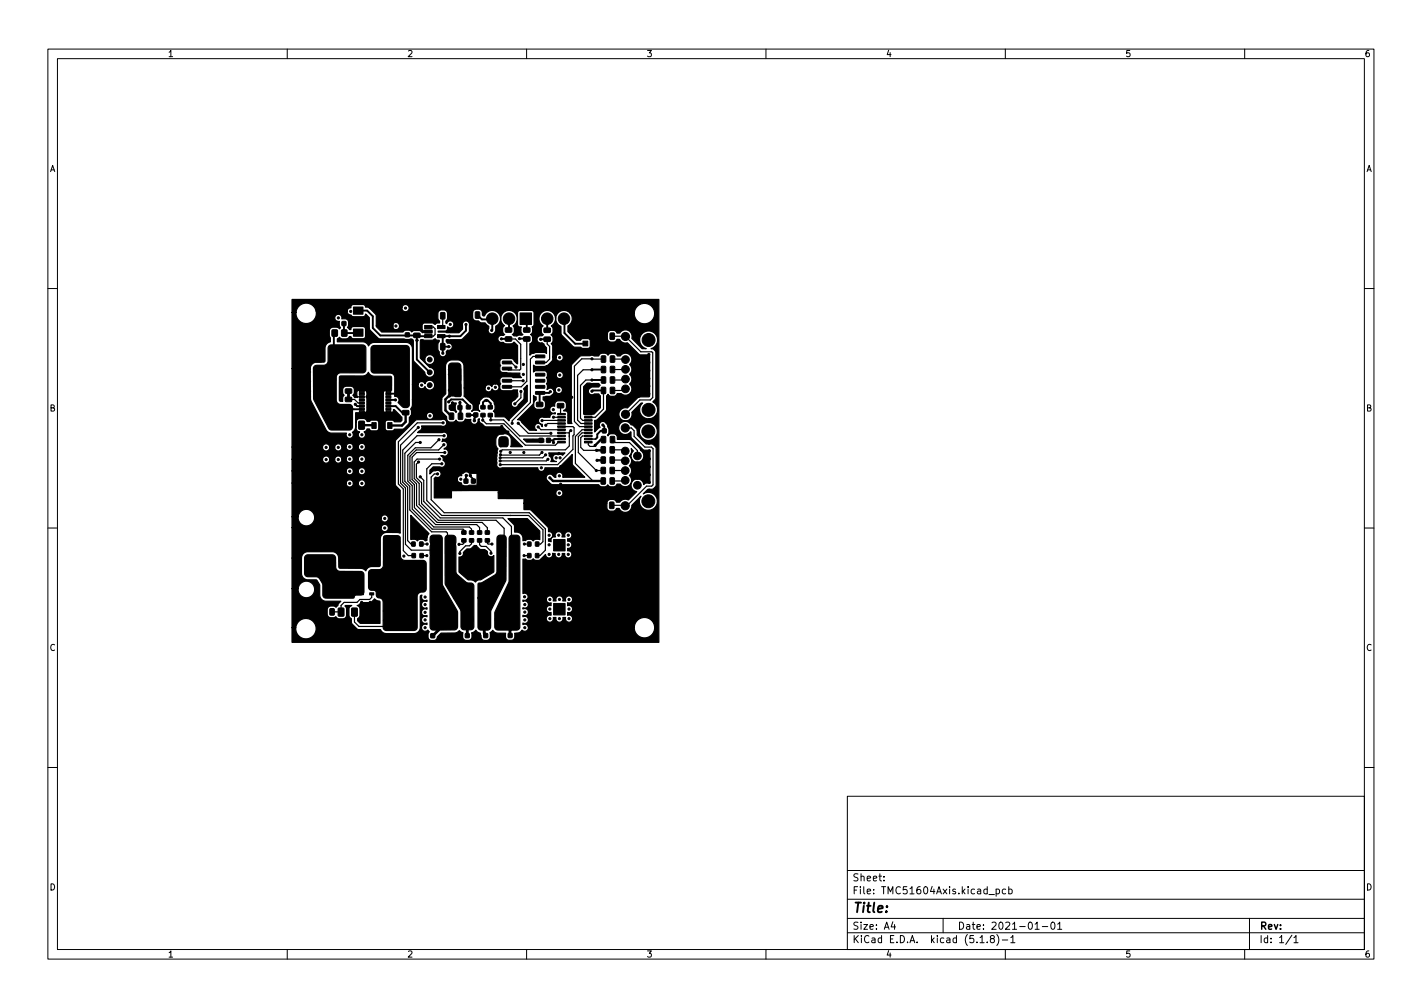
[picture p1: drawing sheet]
<svg xmlns="http://www.w3.org/2000/svg" width="297mm" height="210mm" viewBox="0 0 297 210" stroke-linecap="round" stroke-linejoin="round" font-family="sans-serif">
<defs><g id="words">
<text font-size="2.8" x="178" y="190.6">Title:</text>
<g font-size="2.1">
<text x="178" y="184">Sheet:</text>
<text x="178" y="186.7">File: TMC51604Axis.kicad_pcb</text>
<text x="178" y="196.9">KiCad E.D.A. kicad (5.1.8)-1</text>
<text x="178" y="194.1">Size: A4</text>
<text x="200" y="194.1">Date: 2021-01-01</text>
<text x="263" y="194.1">Rev:</text>
<text x="263" y="196.9">Id: 1/1</text>
</g>
<g font-size="1.8">
<text x="35" y="11.9">1</text>
<text x="85" y="11.9">2</text>
<text x="135" y="11.9">3</text>
<text x="185" y="11.9">4</text>
<text x="235" y="11.9">5</text>
<text x="285" y="11.9">6</text>
<text x="10.3" y="35.9">A</text>
<text x="285.3" y="35.9">A</text>
<text x="10.3" y="85.9">B</text>
<text x="285.3" y="85.9">B</text>
<text x="10.3" y="135.9">C</text>
<text x="285.3" y="135.9">C</text>
<text x="10.3" y="185.9">D</text>
<text x="285.3" y="185.9">D</text>
<text x="35" y="199.9">1</text>
<text x="85" y="199.9">2</text>
<text x="135" y="199.9">3</text>
<text x="185" y="199.9">4</text>
<text x="235" y="199.9">5</text>
<text x="285" y="199.9">6</text>
</g>
</g></defs>
<g fill="none" stroke="#000" stroke-width=".21">
<path d="M10 10.2h277v190.1h-277zM12 12.2h273v186.1h-273zM60 10.2v2M110 10.2v2M160 10.2v2M210 10.2v2M260 10.2v2M10 60.2h2M285 60.2h2M10 110.2h2M285 110.2h2M10 160.2h2"/>
<path d="M177 166.3h108v32h-108zM285 160.2h2M60 198.3v2M110 198.3v2M160 198.3v2M177 194.8h108M177 191.8h108M177 187.8h108M177 181.8h108M184.6 183.8v.1M184.6 183v.1M186.5 192.5l-.4 1h1"/>
<path d="M186.9 193v1M197 191.8v3M204.7 195.8l.4-.5v1.5M204.7 196.8h.9M206.2 196.7v.1M206.6 186.8h1.1M207.1 196l-.2-.3v-.2l.2-.2 .5 .1 .1 .2-.1 .2-.6 .2-.1 .3v.4l.2 .1h.3l.3-.3v-.2l-.3-.3M208.1 185.7l.4-.1 .3 .3-.2 .7h-.5M208.1 185.6v1.5M208.2 195.1a1.72 1.72 0 0 1 0 2.3M209.4 196.3h1.1M210 198.3v2"/>
<path d="M210.1 185.7l-.5-.1-.2 .3 .1 .7h.6M210.7 185.7l.4-.1 .3 .3-.1 .7h-.6M210.7 185.1v1.5M211.1 195.8l.5-.5v1.5M211.1 196.8h.9M216.2 193l.4-.5v1.5M216.2 194h.9M217.7 193.5h1.2M219.6 192.7l.3-.2a.8 .8 0 0 1 .5 .8 .8 .8 0 0 1-.5 .7l-.3-.1-.1-.4zM220.9 193l.5-.5v1.5M220.9 194h.9M260 198.3v2"/>
<path d="M261 191.8v6.5M269.9 195.3l-1.3 1.9M270.3 195.8l.4-.5v1.5M270.3 196.8h.8"/>
</g>
<g fill="#000" stroke="#000" stroke-width=".21">
<path d="M66 73l1-.1 .3 .2v2.3l-.2 .2h-.9l-.2-.1zM66.9 78.6h2v2h-2zM69.1 73l1.1-.1 .2 .2v2.3l-.2 .2h-.9l-.2-.1zM69.4 68.9h1.1l-.1 1.3-1-.1zM69.9 67.1h.8v.9h-.8zM71.5 67.1h.7v.9h-.7zM71.4 68.9h1.1l-.1 1.3-1-.1zM72.2 79.4l1.2-.1 .1 .9h-1.3zM73.8 66.4h2v1.5h-2zM73.8 64.1h2v1.5h-2zM73.8 68.7h2v1.5h-2zM74.2 74.9h1.5v2.2h-1.5z"/>
<path d="M80.1 65.3h2v3.8h-2zM80.6 74.9h1.5v2.2h-1.5zM84.7 69.5h.8v.8h-.8zM84.7 68h.8v.7h-.8zM86.4 69.6h1.3v.8l-1.2 .1zM86.4 67.7h1.3v.8l-1.2 .1zM88.7 69.9h1.6v.6h-1.6zM88.7 68.9h1.6v.7h-1.6zM88.7 68h1.6v.6h-1.6zM90.2 65.3h.9l-.1 1.3-.8-.1zM90.2 71.8h.9l-.1 1.2h-.8zM91.4 68h1.6v.6h-1.6z"/>
<path d="M91.4 69.9h1.6v.6h-1.6zM92.1 65.3h.8v1.3l-.9-.1zM92.1 71.8h.8v1.2h-.9zM95 77l1.1-.1 .2 .1v2.4l-.2 .2h-.9l-.2-.2zM97.5 65.2h.8l-.1 1.2h-.8zM98.2 77l1-.1 .2 .1v2.4l-.1 .2h-1l-.2-.2zM99.3 65.2h.9l-.1 1.2h-.8zM105.6 70.4l1.2-.1 .1 .9h-1.3zM105.6 68.5h1.2l.1 .8-1.3 .1zM105 74.2l1.8-.1 .1 .5-.1 .1h-1.8zM105 75.4h1.8l.1 .5-.1 .1h-1.8zM105 76.7h1.8l.1 .4-.1 .2h-1.8z"/>
<path d="M105 78l1.8-.1 .1 .5-.1 .1h-1.8zM105 79.2h1.8l.1 .5-.1 .1h-1.8zM109.4 68.5h1.2l.1 .8-1.3 .1zM109.4 70.4l1.2-.1 .1 .9h-1.3zM108.6 65.3h2.4v2.4h-2.4zM111.9 79.2h1.8l.1 .5-.1 .1h-1.7zM111.9 78l1.8-.1 .1 .5-.1 .1h-1.7zM111.9 76.7h1.8l.1 .4-.1 .2h-1.7zM111.9 75.4h1.8l.1 .5-.1 .1h-1.7zM111.9 74.2l1.8-.1 .1 .5-.1 .1h-1.7zM113.7 70.4h1.2l.1 .8-1.3 .1zM113.7 68.5h1.2l.1 .8-1.3 .1z"/>
<path d="M121.8 71.2h1v1h-1zM120.1 65.3h2.4v2.4h-2.4zM125.6 69.6h.9l-.1 1.3-.8-.1zM125.6 78.7l.9 .1-.1 1.2-.8-.1zM125.6 76.5l.9 .1-.1 1.2h-.8zM125.6 74.3l.9 .1-.1 1.2h-.8zM127.5 69.6h.8v1.3l-.9-.1zM127.5 78.7l.9 .1-.1 1.2-.8-.1zM127.5 76.5l.9 .1-.1 1.2h-.8zM127.5 74.3l.9 .1-.1 1.2h-.8zM72.2 88h1.1l-.1 1.6-1.1-.1zM72.2 81.2h1.2l.1 .8-1.3 .1z"/>
<path d="M72.2 84.9l1.2-.1 .1 .9h-1.3zM72.2 83h1.2l.1 .8h-1.3zM75 88h1.1l-.1 1.6-1.1-.1zM75.1 85.9h1v.4h-1zM75.1 85.2h1v.5h-1zM75.1 84.6h1v.4h-1zM75.1 83.9h1v.5h-1zM75.1 83.3h1v.4h-1zM75.1 82.6h1v.5h-1zM75.1 82h1v.4h-1zM75.1 81.3h1v.5h-1zM76.9 84.7h1.5v.9h-1.5z"/>
<path d="M76.9 83.8h1.5v.9h-1.5zM76.9 82.9h1.5v.9h-1.5zM76.9 82h1.5v.9h-1.5zM77.7 88.2h.9v1.2h-.9zM78.4 84.7h1.4v.9h-1.4zM78.4 83.8h1.4v.9h-1.4zM78.4 82.9h1.4v.9h-1.4zM78.4 82h1.4v.9h-1.4zM80.6 81.3h1.1v.5h-1.1zM80.6 82h1.1v.4h-1.1zM80.6 82.6h1.1v.5h-1.1zM80.6 83.3h1.1v.4h-1.1z"/>
<path d="M80.6 83.9h1.1v.5h-1.1zM80.6 84.6h1.1v.4h-1.1zM80.6 85.2h1.1v.5h-1.1zM80.6 85.9h1.1v.4h-1.1zM81 88.2h.9v1.2h-.9zM83.6 81.5h1.1v1.1h-1.1zM84.1 85.7h1.2l.1 .8-1.3 .1zM84.1 83.9l1.2-.1 .1 .9h-1.3zM86.4 81.5h1.1v1.1h-1.1zM89 83.1h1.5v1.5h-1.5zM93.9 86.3h.9l-.1 1.3-.8-.1zM94.1 84.7h.8v.8h-.8z"/>
<path d="M95 80.2l1.1-.1 .2 .2v2.3l-.2 .2h-.9l-.2-.1zM95.7 84.7h.8v.8h-.8zM95.8 86.3h.8v1.3l-.9-.1zM96.9 100h.8v.9h-.8zM97.4 86.3h.9v.7h-.8zM97.4 84.7h.9v.6l-.8 .1zM98.5 100h.8v.9h-.8zM98.2 80.2l1-.1 .2 .2v2.3l-.1 .2h-1l-.2-.1zM99 84.7h.8v.8h-.8zM99 86.2h.8v.8h-.8zM100.5 84.7h.8v.6l-.8 .1zM100.5 86.3h.8v.7h-.8z"/>
<path d="M102 86.3h.8v.7h-.8zM102 84.7h.8v.6l-.8 .1zM104.4 91.4h.8v.7h-.8zM104.4 89.8h.8v.8h-.8zM105 80.5h1.8l.1 .4-.1 .2h-1.8zM105 81.8l1.8-.1 .1 .5-.1 .1h-1.8zM112.1 85.9h1.2l.1 .8-1.3 .1zM112.1 84h1.2l.1 .8-1.3 .1zM112.6 91.5h.8v.9h-.8zM111.9 81.8l1.8-.1 .1 .5-.1 .1h-1.7zM111.9 80.5h1.8l.1 .4-.1 .2h-1.7zM114.2 91.5h.8v.9h-.8z"/>
<path d="M116.5 82.4h1.2l.1 .8-1.3 .1zM116.5 84.3h1.2l.1 .8h-1.3zM116.5 92.2h1.6v.3h-1.6zM116.5 91.5h1.6v.3h-1.6zM116.5 90.9h1.6v.3h-1.6zM116.5 90.2h1.6v.3h-1.6zM116.5 89.6h1.6v.3h-1.6zM116.5 88.9h1.6v.3h-1.6zM116.5 88.3h1.6v.3h-1.6zM116.5 87.6h1.6v.3h-1.6zM116.5 87h1.6v.3h-1.6zM116.5 86.3h1.6v.3h-1.6z"/>
<path d="M122.1 86.3h1.6v.3h-1.6zM122.1 87h1.6v.3h-1.6zM122.1 87.6h1.6v.3h-1.6zM122.1 88.3h1.6v.3h-1.6zM122.1 88.9h1.6v.3h-1.6zM122.1 89.6h1.6v.3h-1.6zM122.1 90.2h1.6v.3h-1.6zM122.1 90.9h1.6v.3h-1.6zM122.1 91.5h1.6v.3h-1.6zM122.1 92.2h1.6v.3h-1.6zM125.6 97.6h.9l-.1 1.3-.8-.1zM125.6 99.8h.9l-.1 1.3-.8-.1z"/>
<path d="M125.6 93.3h.9l-.1 1.3-.8-.1zM125.6 95.4l.9 .1-.1 1.2-.8-.1zM125.6 80.9h.9l-.1 1.3-.8-.1zM125.6 91.2h.9l-.1 1.2h-.8zM125.8 89.6h.8v.8h-.8zM127.4 89.6h.8v.8h-.8zM127.5 97.6h.8v1.3l-.9-.1zM127.5 99.8h.8v1.3l-.9-.1zM127.5 93.3h.8v1.3l-.9-.1zM127.5 95.4l.8 .1v1.2l-.9-.1zM127.5 80.9h.9l-.1 1.3-.8-.1zM127.5 91.2h.9l-.1 1.2h-.8z"/>
<path d="M64.8 112.1h3.4l.1 .2v1.6l-.3 .2-3.2-.1-.1-.2zM77.2 120h.9v.4h-.9zM81.1 113h2.4v2.4h-2.4zM86 113.2h.7v.8h-.7zM86.1 115.6h.7v.8h-.7zM87.7 113.2h.7l-.1 .8h-.6zM87.7 115.6h.7v.8h-.7zM96.5 112.5h.8v.7h-.8zM96.5 110.8h.8v.7h-.8zM98.1 112.5h.8v.7h-.8zM98.1 110.8h.8v.7h-.8zM99.8 110.8h.8v.7h-.8z"/>
<path d="M99.8 112.5h.8v.7h-.8zM101.4 110.8h.8v.7h-.8zM101.4 112.5h.8v.7h-.8zM110.2 113.2h.7v.8h-.7zM110.2 115.6h.7v.8h-.7zM111.9 113.2h.7l-.1 .8h-.7zM111.9 115.6h.7l-.1 .8h-.7zM115.6 112.6h2.4v2.4h-2.4zM125.5 104.9h.9l-.1 1.3-.8-.1zM127.4 104.9h.8v1.3l-.9-.1zM67.1 127.1l.8 .1v1.2l-.9-.1zM68.9 127.1l.9 .1-.1 1.2-.8-.1z"/>
<path d="M70.7 127h1.1v1.6h-1.1zM73.5 127h1.1v1.6h-1.1zM71.7 119.5h.6v.5h.8v-.6h.7v.6h2.1v4.2h-2.1v.6h-.7v-.6h-.8v.4h-.6zM77.2 123.8h.9v.4h-.9zM77.2 122.5h.9v.5h-.9zM77.2 121.2h.9v.5h-.9zM81.1 126.3h2.4v2.4h-2.4zM88.5 132.3h.7v.8h-.7zM90 132.3h.8v.8h-.8zM90.7 123h1.7l.2 .1 .1 3.2-.2 .2-1.7 .1-.2-.2zM93 128.1h2.4v2.4h-2.4zM95.7 132.3h.7v.8h-.7z"/>
<path d="M97.2 132.3h.8v.8h-.8zM101.1 132.3h.7v.8h-.7zM102.6 132.3h.8v.8h-.8zM106.2 132.3h.7v.8h-.7zM107.7 132.3h.8v.8h-.8zM115.6 126h2.4v2.4h-2.4z"/>
<circle cx="61.8" cy="69.7" r=".23"/>
<circle cx="61.8" cy="71.3" r=".23"/>
<circle cx="61.8" cy="77.8" r=".23"/>
<circle cx="61.8" cy="74.5" r=".23"/>
<circle cx="61.8" cy="76.1" r=".23"/>
<circle cx="61.8" cy="72.9" r=".23"/>
<circle cx="62.9" cy="79.6" r="1"/>
<circle cx="64.7" cy="79.7" r=".23"/>
<circle cx="64.7" cy="77.7" r=".23"/>
<circle cx="68.3" cy="63.2" r=".23"/>
<circle cx="69.2" cy="67.6" r=".23"/>
<circle cx="69.9" cy="63.2" r=".23"/>
<circle cx="70.7" cy="66.4" r=".22"/>
<circle cx="71.1" cy="79.8" r=".23"/>
<circle cx="71.5" cy="63.2" r=".23"/>
<circle cx="73.2" cy="63.2" r=".23"/>
<circle cx="73.2" cy="68.1" r=".23"/>
<circle cx="73.3" cy="65" r=".23"/>
<circle cx="74.8" cy="63.2" r=".23"/>
<circle cx="76.3" cy="67.2" r=".22"/>
<circle cx="76.5" cy="63.2" r=".23"/>
<circle cx="76.6" cy="66.4" r=".23"/>
<circle cx="78.1" cy="63.2" r=".23"/>
<circle cx="79.3" cy="67.2" r=".23"/>
<circle cx="79.8" cy="63.2" r=".23"/>
<circle cx="81.2" cy="64.4" r=".23"/>
<circle cx="81.4" cy="63.2" r=".23"/>
<circle cx="81.5" cy="67.1" r=".23"/>
<circle cx="82.7" cy="68.1" r=".23"/>
<circle cx="83" cy="63.2" r=".23"/>
<circle cx="84" cy="68.4" r=".23"/>
<circle cx="84.6" cy="63.2" r=".23"/>
<circle cx="84.7" cy="64.3" r=".22"/>
<circle cx="86.2" cy="63.2" r=".23"/>
<circle cx="87" cy="66.3" r=".23"/>
<circle cx="87.1" cy="71.1" r=".23"/>
<circle cx="87.1" cy="67.2" r=".23"/>
<circle cx="88.1" cy="63.1" r=".23"/>
<circle cx="88.1" cy="69.1" r=".23"/>
<circle cx="89.4" cy="66.2" r=".22"/>
<circle cx="89.7" cy="63.1" r=".23"/>
<circle cx="89.8" cy="77.7" r=".5"/>
<circle cx="89.8" cy="75.1" r=".5"/>
<circle cx="91.3" cy="63.1" r=".23"/>
<circle cx="92.5" cy="73.8" r=".23"/>
<circle cx="93" cy="63.1" r=".23"/>
<circle cx="93.7" cy="72.4" r=".23"/>
<circle cx="93.9" cy="70.2" r=".23"/>
<circle cx="93.9" cy="78.2" r=".23"/>
<circle cx="93.9" cy="77.2" r=".23"/>
<circle cx="94.1" cy="67.7" r=".23"/>
<circle cx="94.6" cy="63.1" r=".23"/>
<circle cx="96.3" cy="63.1" r=".23"/>
<circle cx="97.3" cy="67.8" r=".23"/>
<circle cx="97.5" cy="78.6" r=".23"/>
<circle cx="97.5" cy="78.6" r=".12"/>
<circle cx="97.9" cy="64.3" r=".23"/>
<circle cx="97.9" cy="63.1" r=".23"/>
<circle cx="99.1" cy="75.8" r=".23"/>
<circle cx="99.6" cy="63.1" r=".23"/>
<circle cx="101.2" cy="63.1" r=".23"/>
<circle cx="102.7" cy="74.8" r=".23"/>
<circle cx="102.7" cy="69" r=".23"/>
<circle cx="102.8" cy="63.1" r=".23"/>
<circle cx="102.8" cy="66.5" r="1.2"/>
<circle cx="103.3" cy="76.4" r=".22"/>
<circle cx="104.4" cy="63.1" r=".23"/>
<circle cx="104.7" cy="70.8" r=".23"/>
<circle cx="106" cy="63.1" r=".23"/>
<circle cx="106.3" cy="66.5" r="1.2"/>
<circle cx="107.5" cy="72.8" r=".23"/>
<circle cx="107.7" cy="78.2" r=".23"/>
<circle cx="107.8" cy="76.6" r=".22"/>
<circle cx="107.8" cy="63" r=".23"/>
<circle cx="108.5" cy="70.7" r=".23"/>
<circle cx="109.3" cy="79.5" r=".23"/>
<circle cx="109.3" cy="78.2" r=".23"/>
<circle cx="109.3" cy="76.1" r=".23"/>
<circle cx="109.4" cy="63" r=".23"/>
<circle cx="111" cy="63" r=".23"/>
<circle cx="111.7" cy="73.4" r=".23"/>
<circle cx="112.7" cy="63" r=".23"/>
<circle cx="112.9" cy="70.9" r=".23"/>
<circle cx="114.3" cy="66.5" r="1.2"/>
<circle cx="114.4" cy="63" r=".23"/>
<circle cx="114.7" cy="76.9" r=".23"/>
<circle cx="116" cy="63" r=".23"/>
<circle cx="116.8" cy="76.4" r=".23"/>
<circle cx="116.8" cy="72.8" r=".23"/>
<circle cx="116.9" cy="74.7" r=".23"/>
<circle cx="116.9" cy="78.3" r=".23"/>
<circle cx="117" cy="79.8" r=".22"/>
<circle cx="117.6" cy="63" r=".23"/>
<circle cx="117.8" cy="66.5" r="1.2"/>
<circle cx="119.3" cy="63" r=".23"/>
<circle cx="120.9" cy="63" r=".23"/>
<circle cx="121.6" cy="68.9" r=".23"/>
<circle cx="122.5" cy="63" r=".23"/>
<circle cx="123.6" cy="79.3" r=".23"/>
<circle cx="123.6" cy="74.9" r=".23"/>
<circle cx="123.6" cy="77.2" r=".23"/>
<circle cx="123.9" cy="66.8" r=".23"/>
<circle cx="124.2" cy="63" r=".23"/>
<circle cx="124.5" cy="70.3" r=".23"/>
<circle cx="125.7" cy="63" r=".23"/>
<circle cx="127.4" cy="63" r=".23"/>
<circle cx="129" cy="63" r=".23"/>
<circle cx="130.6" cy="63" r=".23"/>
<circle cx="130.7" cy="77.1" r=".8"/>
<circle cx="130.7" cy="79.2" r=".8"/>
<circle cx="130.7" cy="75.1" r=".8"/>
<circle cx="130.7" cy="70.3" r=".85"/>
<circle cx="133.2" cy="78.1" r=".8"/>
<circle cx="133.2" cy="76.1" r=".8"/>
<circle cx="135.5" cy="71" r="1.35"/>
<circle cx="135.5" cy="77.4" r=".23"/>
<circle cx="135.5" cy="74" r=".23"/>
<circle cx="135.5" cy="79" r=".23"/>
<circle cx="135.5" cy="75.7" r=".23"/>
<circle cx="61.7" cy="97.5" r=".23"/>
<circle cx="61.7" cy="95.9" r=".23"/>
<circle cx="61.7" cy="94.2" r=".23"/>
<circle cx="61.7" cy="92.6" r=".23"/>
<circle cx="61.8" cy="84.4" r=".23"/>
<circle cx="61.8" cy="86" r=".23"/>
<circle cx="61.8" cy="87.6" r=".23"/>
<circle cx="61.8" cy="82.7" r=".23"/>
<circle cx="61.8" cy="81.1" r=".23"/>
<circle cx="63.9" cy="95" r=".23"/>
<circle cx="63.9" cy="97" r=".23"/>
<circle cx="63.9" cy="93" r=".23"/>
<circle cx="64.7" cy="81.7" r=".23"/>
<circle cx="65.9" cy="95" r=".23"/>
<circle cx="65.9" cy="97" r=".23"/>
<circle cx="65.9" cy="93" r=".23"/>
<circle cx="68.1" cy="93.4" r=".23"/>
<circle cx="68.1" cy="96" r=".23"/>
<circle cx="70.7" cy="93.4" r=".23"/>
<circle cx="70.7" cy="96" r=".23"/>
<circle cx="73.1" cy="95.9" r=".23"/>
<circle cx="73.1" cy="98.4" r=".23"/>
<circle cx="73.1" cy="93.3" r=".23"/>
<circle cx="73.1" cy="90.8" r=".23"/>
<circle cx="74.2" cy="82.8" r=".23"/>
<circle cx="74.2" cy="84.4" r=".23"/>
<circle cx="75.6" cy="90.8" r=".23"/>
<circle cx="75.6" cy="98.4" r=".23"/>
<circle cx="75.6" cy="95.9" r=".23"/>
<circle cx="75.6" cy="93.3" r=".23"/>
<circle cx="76.2" cy="80.5" r=".23"/>
<circle cx="77.4" cy="82.6" r=".23"/>
<circle cx="77.4" cy="85.2" r=".23"/>
<circle cx="77.4" cy="83.9" r=".23"/>
<circle cx="78.3" cy="80.5" r=".23"/>
<circle cx="78.4" cy="85.2" r=".23"/>
<circle cx="78.4" cy="82.6" r=".23"/>
<circle cx="78.4" cy="83.9" r=".23"/>
<circle cx="79.3" cy="95.7" r=".23"/>
<circle cx="79.3" cy="85.2" r=".23"/>
<circle cx="79.3" cy="99.3" r=".23"/>
<circle cx="79.4" cy="82.6" r=".23"/>
<circle cx="79.4" cy="83.9" r=".23"/>
<circle cx="79.4" cy="90.5" r=".23"/>
<circle cx="79.4" cy="92.1" r=".23"/>
<circle cx="80.5" cy="80.5" r=".23"/>
<circle cx="82.5" cy="86.4" r=".22"/>
<circle cx="82.6" cy="83.5" r=".23"/>
<circle cx="87.4" cy="89.2" r=".23"/>
<circle cx="87.4" cy="96.5" r=".23"/>
<circle cx="87.8" cy="92.4" r=".22"/>
<circle cx="87.8" cy="99.6" r=".22"/>
<circle cx="88.1" cy="80.4" r=".22"/>
<circle cx="88.1" cy="83.9" r=".23"/>
<circle cx="89.8" cy="80.4" r=".5"/>
<circle cx="89.8" cy="82.2" r=".23"/>
<circle cx="89.8" cy="86.8" r=".23"/>
<circle cx="91.3" cy="83.7" r=".23"/>
<circle cx="91.4" cy="99" r=".23"/>
<circle cx="91.7" cy="91.8" r=".22"/>
<circle cx="91.8" cy="95.9" r=".23"/>
<circle cx="92.3" cy="96.8" r=".22"/>
<circle cx="92.6" cy="88.3" r=".23"/>
<circle cx="92.7" cy="92.9" r=".22"/>
<circle cx="92.8" cy="91" r=".23"/>
<circle cx="92.9" cy="94.5" r=".22"/>
<circle cx="93.7" cy="83.9" r=".23"/>
<circle cx="93.9" cy="82.7" r=".23"/>
<circle cx="93.9" cy="81.5" r=".23"/>
<circle cx="94.5" cy="84.1" r=".23"/>
<circle cx="96.1" cy="84.1" r=".23"/>
<circle cx="97.1" cy="92.3" r=".25"/>
<circle cx="97.1" cy="95" r=".25"/>
<circle cx="97.1" cy="93.6" r=".25"/>
<circle cx="97.4" cy="99.3" r=".25"/>
<circle cx="97.5" cy="81.5" r=".23"/>
<circle cx="98.2" cy="99.3" r=".25"/>
<circle cx="98.5" cy="92.3" r=".25"/>
<circle cx="98.5" cy="95" r=".25"/>
<circle cx="98.5" cy="93.6" r=".25"/>
<circle cx="99.1" cy="87.8" r=".25"/>
<circle cx="99.4" cy="83.8" r=".25"/>
<circle cx="99.8" cy="92.3" r=".25"/>
<circle cx="99.8" cy="95" r=".25"/>
<circle cx="99.8" cy="93.6" r=".25"/>
<circle cx="100" cy="81.5" r=".23"/>
<circle cx="100.8" cy="80.9" r=".23"/>
<circle cx="100.8" cy="87.7" r=".23"/>
<circle cx="101.6" cy="83.6" r=".23"/>
<circle cx="102.1" cy="81.1" r=".23"/>
<circle cx="102.5" cy="87.7" r=".23"/>
<circle cx="103.5" cy="80" r=".23"/>
<circle cx="103.5" cy="80.9" r=".23"/>
<circle cx="104.5" cy="96.2" r=".22"/>
<circle cx="104.5" cy="95.6" r=".22"/>
<circle cx="104.5" cy="97" r=".23"/>
<circle cx="104.5" cy="94.9" r=".22"/>
<circle cx="104.6" cy="94.2" r=".23"/>
<circle cx="104.6" cy="93" r=".23"/>
<circle cx="104.8" cy="89" r=".23"/>
<circle cx="105.5" cy="93" r=".23"/>
<circle cx="106.1" cy="90.2" r=".22"/>
<circle cx="106.6" cy="94.5" r=".22"/>
<circle cx="107" cy="88.4" r=".23"/>
<circle cx="107.5" cy="83.2" r=".23"/>
<circle cx="107.5" cy="82.1" r=".22"/>
<circle cx="107.5" cy="84.3" r=".23"/>
<circle cx="108.3" cy="88.4" r=".23"/>
<circle cx="108.8" cy="81.7" r=".23"/>
<circle cx="109.4" cy="94.5" r=".22"/>
<circle cx="111.3" cy="92" r=".22"/>
<circle cx="112.4" cy="89.1" r=".23"/>
<circle cx="113.1" cy="97.7" r=".23"/>
<circle cx="113.2" cy="94.5" r=".22"/>
<circle cx="113.2" cy="87.8" r=".23"/>
<circle cx="113.9" cy="86.8" r=".23"/>
<circle cx="114" cy="95" r=".23"/>
<circle cx="114" cy="88.8" r=".23"/>
<circle cx="114.5" cy="95.9" r=".23"/>
<circle cx="114.9" cy="99.8" r=".23"/>
<circle cx="115" cy="81.8" r=".23"/>
<circle cx="115.1" cy="90.5" r=".22"/>
<circle cx="115.6" cy="85.5" r=".23"/>
<circle cx="115.6" cy="87.1" r=".23"/>
<circle cx="115.6" cy="92.4" r=".23"/>
<circle cx="115.8" cy="82.8" r=".23"/>
<circle cx="116.2" cy="95.6" r=".23"/>
<circle cx="116.7" cy="81.4" r=".23"/>
<circle cx="116.7" cy="94.7" r=".23"/>
<circle cx="116.8" cy="99.4" r=".23"/>
<circle cx="117" cy="95.6" r=".23"/>
<circle cx="117.1" cy="97.4" r=".22"/>
<circle cx="119.2" cy="89.9" r=".23"/>
<circle cx="119.4" cy="83" r=".23"/>
<circle cx="122.9" cy="85.3" r=".23"/>
<circle cx="123.6" cy="81.7" r=".23"/>
<circle cx="124.3" cy="93" r=".23"/>
<circle cx="124.6" cy="98.2" r=".23"/>
<circle cx="124.6" cy="94" r=".23"/>
<circle cx="124.7" cy="96.1" r=".23"/>
<circle cx="125.9" cy="88.7" r=".23"/>
<circle cx="130.6" cy="96.2" r=".8"/>
<circle cx="130.6" cy="98.3" r=".8"/>
<circle cx="130.6" cy="94.2" r=".8"/>
<circle cx="130.6" cy="89.4" r=".85"/>
<circle cx="130.7" cy="81.2" r=".8"/>
<circle cx="130.7" cy="86.5" r=".85"/>
<circle cx="133.1" cy="97.2" r=".8"/>
<circle cx="133.1" cy="95.2" r=".8"/>
<circle cx="133.1" cy="99.3" r=".8"/>
<circle cx="133.2" cy="82.2" r=".8"/>
<circle cx="133.2" cy="80.2" r=".8"/>
<circle cx="135.4" cy="90.1" r="1.35"/>
<circle cx="135.5" cy="85.6" r="1.35"/>
<circle cx="135.5" cy="82.2" r=".23"/>
<circle cx="135.5" cy="80.6" r=".23"/>
<circle cx="135.6" cy="87.6" r=".23"/>
<circle cx="135.6" cy="92.6" r=".23"/>
<circle cx="135.6" cy="97.5" r=".23"/>
<circle cx="135.6" cy="95.8" r=".23"/>
<circle cx="135.6" cy="99.2" r=".23"/>
<circle cx="135.6" cy="94.1" r=".23"/>
<circle cx="61.6" cy="109.2" r=".23"/>
<circle cx="61.6" cy="110.7" r=".23"/>
<circle cx="61.6" cy="112.4" r=".23"/>
<circle cx="61.6" cy="115.6" r=".23"/>
<circle cx="61.6" cy="117.3" r=".23"/>
<circle cx="61.6" cy="114" r=".23"/>
<circle cx="61.7" cy="118.9" r=".23"/>
<circle cx="61.7" cy="105.7" r=".23"/>
<circle cx="61.7" cy="102.5" r=".23"/>
<circle cx="61.7" cy="107.3" r=".23"/>
<circle cx="61.7" cy="104.1" r=".23"/>
<circle cx="63.9" cy="118" r=".23"/>
<circle cx="64.2" cy="113.1" r=".22"/>
<circle cx="64.2" cy="114.9" r=".23"/>
<circle cx="64.2" cy="110.9" r=".23"/>
<circle cx="66.5" cy="116.2" r=".23"/>
<circle cx="67.1" cy="114.9" r=".22"/>
<circle cx="67.1" cy="110.9" r=".22"/>
<circle cx="69.4" cy="118.2" r=".23"/>
<circle cx="69.8" cy="110.9" r=".23"/>
<circle cx="70.5" cy="113.5" r=".23"/>
<circle cx="72.6" cy="113.5" r=".23"/>
<circle cx="73.1" cy="100.9" r=".23"/>
<circle cx="75.4" cy="114.2" r=".23"/>
<circle cx="75.4" cy="116" r=".23"/>
<circle cx="75.4" cy="112.2" r=".23"/>
<circle cx="75.6" cy="100.9" r=".23"/>
<circle cx="77.3" cy="114.2" r="1.2"/>
<circle cx="77.4" cy="116" r=".23"/>
<circle cx="77.4" cy="112.2" r=".23"/>
<circle cx="79" cy="114.2" r=".23"/>
<circle cx="79" cy="116" r=".23"/>
<circle cx="79" cy="112.2" r=".23"/>
<circle cx="80.4" cy="110.2" r=".23"/>
<circle cx="80.4" cy="114.1" r=".23"/>
<circle cx="80.4" cy="116.1" r=".23"/>
<circle cx="80.4" cy="112.1" r=".23"/>
<circle cx="80.4" cy="108.2" r=".23"/>
<circle cx="82.4" cy="116.1" r=".23"/>
<circle cx="82.4" cy="112.1" r=".23"/>
<circle cx="82.6" cy="119.9" r=".23"/>
<circle cx="84.4" cy="116.1" r=".23"/>
<circle cx="84.6" cy="119.9" r=".23"/>
<circle cx="86.6" cy="119.9" r=".23"/>
<circle cx="86.7" cy="112" r=".23"/>
<circle cx="86.7" cy="111.3" r=".23"/>
<circle cx="87.9" cy="111.3" r=".23"/>
<circle cx="87.9" cy="112.1" r=".23"/>
<circle cx="89.1" cy="111.3" r=".23"/>
<circle cx="89.1" cy="112.1" r=".23"/>
<circle cx="89.2" cy="116" r=".23"/>
<circle cx="89.2" cy="113.6" r=".23"/>
<circle cx="91.1" cy="100.8" r=".25"/>
<circle cx="91.1" cy="101.7" r=".25"/>
<circle cx="92" cy="113.7" r=".25"/>
<circle cx="92" cy="112.1" r=".25"/>
<circle cx="92" cy="112.9" r=".25"/>
<circle cx="92.5" cy="101.7" r=".25"/>
<circle cx="92.5" cy="100.8" r=".25"/>
<circle cx="93.5" cy="112.1" r=".25"/>
<circle cx="93.5" cy="113.7" r=".25"/>
<circle cx="93.5" cy="112.9" r=".25"/>
<circle cx="93.8" cy="101.7" r=".25"/>
<circle cx="93.8" cy="100.8" r=".25"/>
<circle cx="95.9" cy="113.7" r=".23"/>
<circle cx="96.1" cy="115.6" r=".23"/>
<circle cx="96.3" cy="100.1" r=".23"/>
<circle cx="96.5" cy="116.4" r=".25"/>
<circle cx="97.3" cy="115.2" r=".25"/>
<circle cx="97.9" cy="116.4" r=".25"/>
<circle cx="98.6" cy="115.2" r=".25"/>
<circle cx="99.3" cy="116.4" r=".25"/>
<circle cx="100.3" cy="115.2" r=".25"/>
<circle cx="100.8" cy="116.4" r=".25"/>
<circle cx="101.5" cy="115.2" r=".25"/>
<circle cx="102.2" cy="116.4" r=".25"/>
<circle cx="102.6" cy="115.5" r=".23"/>
<circle cx="102.8" cy="113.6" r=".22"/>
<circle cx="104.5" cy="101" r=".25"/>
<circle cx="104.5" cy="101.9" r=".25"/>
<circle cx="105.3" cy="112.9" r=".25"/>
<circle cx="105.3" cy="113.7" r=".25"/>
<circle cx="105.3" cy="112.1" r=".25"/>
<circle cx="105.9" cy="101" r=".25"/>
<circle cx="105.9" cy="101.9" r=".25"/>
<circle cx="106.8" cy="112.1" r=".25"/>
<circle cx="106.8" cy="112.9" r=".25"/>
<circle cx="106.8" cy="113.7" r=".25"/>
<circle cx="107.2" cy="101" r=".25"/>
<circle cx="107.2" cy="101.9" r=".25"/>
<circle cx="109.5" cy="116" r=".23"/>
<circle cx="109.5" cy="113.6" r=".23"/>
<circle cx="110.1" cy="111.3" r=".23"/>
<circle cx="110.1" cy="112" r=".23"/>
<circle cx="111.3" cy="111.3" r=".23"/>
<circle cx="111.3" cy="112.1" r=".23"/>
<circle cx="112.5" cy="112.1" r=".23"/>
<circle cx="112.5" cy="111.3" r=".23"/>
<circle cx="113.8" cy="104.3" r=".23"/>
<circle cx="114.7" cy="113.8" r=".23"/>
<circle cx="114.7" cy="115.8" r=".23"/>
<circle cx="114.7" cy="111.8" r=".23"/>
<circle cx="116.7" cy="115.8" r=".23"/>
<circle cx="116.7" cy="111.8" r=".23"/>
<circle cx="116.8" cy="103" r=".23"/>
<circle cx="117.1" cy="101.1" r=".22"/>
<circle cx="118.7" cy="113.8" r=".23"/>
<circle cx="118.7" cy="115.8" r=".23"/>
<circle cx="118.7" cy="111.8" r=".23"/>
<circle cx="120.1" cy="113.8" r=".23"/>
<circle cx="120.1" cy="115.8" r=".23"/>
<circle cx="120.1" cy="111.8" r=".23"/>
<circle cx="121.8" cy="115.8" r=".23"/>
<circle cx="121.8" cy="111.8" r=".23"/>
<circle cx="121.8" cy="113.8" r="1.2"/>
<circle cx="123.8" cy="113.8" r=".23"/>
<circle cx="123.8" cy="115.8" r=".23"/>
<circle cx="123.8" cy="111.8" r=".23"/>
<circle cx="124.7" cy="105.5" r=".23"/>
<circle cx="124.7" cy="105.5" r=".12"/>
<circle cx="130.6" cy="100.3" r=".8"/>
<circle cx="130.6" cy="105.6" r=".85"/>
<circle cx="133.1" cy="101.3" r=".8"/>
<circle cx="135.4" cy="104.7" r="1.35"/>
<circle cx="135.6" cy="107.3" r=".23"/>
<circle cx="135.6" cy="109.5" r=".23"/>
<circle cx="135.6" cy="115.9" r=".23"/>
<circle cx="135.6" cy="112.7" r=".23"/>
<circle cx="135.6" cy="117.6" r=".23"/>
<circle cx="135.6" cy="111" r=".23"/>
<circle cx="135.6" cy="102.4" r=".23"/>
<circle cx="135.6" cy="114.3" r=".23"/>
<circle cx="135.6" cy="100.7" r=".23"/>
<circle cx="135.7" cy="119.2" r=".23"/>
<circle cx="61.7" cy="127.1" r=".23"/>
<circle cx="61.7" cy="120.5" r=".23"/>
<circle cx="61.7" cy="122.2" r=".23"/>
<circle cx="61.7" cy="125.5" r=".23"/>
<circle cx="61.7" cy="123.9" r=".23"/>
<circle cx="66.4" cy="120.1" r=".23"/>
<circle cx="68.2" cy="132.7" r=".23"/>
<circle cx="69.4" cy="122.1" r=".23"/>
<circle cx="69.4" cy="124.1" r=".23"/>
<circle cx="69.4" cy="120.1" r=".23"/>
<circle cx="69.8" cy="132.7" r=".23"/>
<circle cx="71.4" cy="132.7" r=".23"/>
<circle cx="72.6" cy="121.9" r=".23"/>
<circle cx="72.6" cy="123.4" r=".23"/>
<circle cx="72.6" cy="120.6" r=".23"/>
<circle cx="73.1" cy="132.7" r=".23"/>
<circle cx="74.6" cy="121.9" r=".23"/>
<circle cx="74.6" cy="123.4" r=".23"/>
<circle cx="74.6" cy="120.6" r=".23"/>
<circle cx="74.7" cy="132.7" r=".23"/>
<circle cx="75.5" cy="127.5" r=".23"/>
<circle cx="75.5" cy="129.3" r=".23"/>
<circle cx="75.5" cy="125.8" r=".23"/>
<circle cx="76.4" cy="132.7" r=".23"/>
<circle cx="77.3" cy="129.3" r=".23"/>
<circle cx="77.3" cy="125.8" r=".23"/>
<circle cx="77.3" cy="127.5" r="1.2"/>
<circle cx="78" cy="132.7" r=".23"/>
<circle cx="79" cy="127.5" r=".23"/>
<circle cx="79" cy="129.3" r=".23"/>
<circle cx="79" cy="125.8" r=".23"/>
<circle cx="79.7" cy="132.7" r=".23"/>
<circle cx="80.3" cy="127.5" r=".23"/>
<circle cx="80.3" cy="129.5" r=".23"/>
<circle cx="80.3" cy="125.5" r=".23"/>
<circle cx="81.3" cy="132.7" r=".23"/>
<circle cx="82.3" cy="129.5" r=".23"/>
<circle cx="82.3" cy="125.5" r=".23"/>
<circle cx="82.6" cy="121.9" r=".23"/>
<circle cx="82.6" cy="123.9" r=".23"/>
<circle cx="82.9" cy="132.7" r=".23"/>
<circle cx="84.3" cy="127.5" r=".23"/>
<circle cx="84.3" cy="129.5" r=".23"/>
<circle cx="84.3" cy="125.5" r=".23"/>
<circle cx="84.5" cy="132.7" r=".23"/>
<circle cx="84.6" cy="121.9" r=".23"/>
<circle cx="84.6" cy="123.9" r=".23"/>
<circle cx="86.1" cy="132.7" r=".23"/>
<circle cx="86.6" cy="121.9" r=".23"/>
<circle cx="86.6" cy="123.9" r=".23"/>
<circle cx="87.7" cy="132.7" r=".23"/>
<circle cx="88.8" cy="131.1" r=".23"/>
<circle cx="88.8" cy="129.4" r=".23"/>
<circle cx="88.8" cy="127.9" r=".23"/>
<circle cx="88.8" cy="124.7" r=".23"/>
<circle cx="88.8" cy="126.2" r=".23"/>
<circle cx="91.6" cy="127.4" r=".23"/>
<circle cx="92.2" cy="129.3" r=".23"/>
<circle cx="93.5" cy="124.8" r=".23"/>
<circle cx="94.2" cy="131.2" r=".23"/>
<circle cx="94.3" cy="127.6" r=".23"/>
<circle cx="94.8" cy="132.7" r=".23"/>
<circle cx="94.9" cy="124.8" r=".23"/>
<circle cx="97.6" cy="131.2" r=".23"/>
<circle cx="97.7" cy="127.4" r=".23"/>
<circle cx="97.7" cy="129.3" r="1.2"/>
<circle cx="98.6" cy="124.8" r=".23"/>
<circle cx="100" cy="124.8" r=".23"/>
<circle cx="101.2" cy="131.2" r=".23"/>
<circle cx="101.2" cy="129.3" r="1.2"/>
<circle cx="101.2" cy="127.4" r=".23"/>
<circle cx="103.4" cy="124.8" r=".23"/>
<circle cx="104.5" cy="132.6" r=".23"/>
<circle cx="104.7" cy="129.3" r="1.2"/>
<circle cx="104.7" cy="127.5" r=".23"/>
<circle cx="104.7" cy="131.2" r=".23"/>
<circle cx="105.2" cy="124.8" r=".23"/>
<circle cx="106.7" cy="127.5" r=".23"/>
<circle cx="106.7" cy="129.3" r=".23"/>
<circle cx="106.7" cy="131.4" r=".23"/>
<circle cx="109.6" cy="124.6" r=".23"/>
<circle cx="109.6" cy="127.8" r=".23"/>
<circle cx="109.6" cy="132.7" r=".23"/>
<circle cx="109.6" cy="129.4" r=".23"/>
<circle cx="109.6" cy="131.1" r=".23"/>
<circle cx="109.6" cy="126.2" r=".23"/>
<circle cx="111.3" cy="132.7" r=".23"/>
<circle cx="112.9" cy="132.7" r=".23"/>
<circle cx="114.6" cy="132.7" r=".23"/>
<circle cx="114.9" cy="127.2" r=".23"/>
<circle cx="114.9" cy="129.2" r=".23"/>
<circle cx="114.9" cy="125.2" r=".23"/>
<circle cx="116.3" cy="132.7" r=".23"/>
<circle cx="116.9" cy="129.2" r=".23"/>
<circle cx="116.9" cy="125.2" r=".23"/>
<circle cx="117.9" cy="132.7" r=".23"/>
<circle cx="118.9" cy="127.2" r=".23"/>
<circle cx="118.9" cy="129.2" r=".23"/>
<circle cx="118.9" cy="125.2" r=".23"/>
<circle cx="119.5" cy="132.7" r=".23"/>
<circle cx="120.2" cy="127.2" r=".23"/>
<circle cx="120.2" cy="129.2" r=".23"/>
<circle cx="120.2" cy="125.2" r=".23"/>
<circle cx="121.2" cy="132.7" r=".23"/>
<circle cx="121.8" cy="127.2" r="1.2"/>
<circle cx="121.9" cy="129.2" r=".23"/>
<circle cx="121.9" cy="125.2" r=".23"/>
<circle cx="122.8" cy="132.7" r=".23"/>
<circle cx="123.9" cy="127.2" r=".23"/>
<circle cx="123.9" cy="129.2" r=".23"/>
<circle cx="123.9" cy="125.2" r=".23"/>
<circle cx="124.5" cy="132.7" r=".23"/>
<circle cx="126.1" cy="132.7" r=".23"/>
<circle cx="127.7" cy="132.7" r=".23"/>
<circle cx="129.3" cy="132.7" r=".23"/>
<circle cx="135.7" cy="127.4" r=".23"/>
<circle cx="135.7" cy="125.8" r=".23"/>
<circle cx="135.7" cy="124.2" r=".23"/>
<circle cx="135.7" cy="122.5" r=".23"/>
<circle cx="135.7" cy="120.8" r=".23"/>
</g>
<path d="M96.7 124v1.5M101.8 124v1.5M106.9 124v1.5" fill="none" stroke="#000" stroke-width="2.1"/>
<path d="M65.7 118.1h1.6" fill="none" stroke="#000" stroke-width="2"/>
<g fill="none" stroke="#000" stroke-width=".4">
<path d="M69.9 69.5l-.2 .2v4.6M71.8 67.6v1.9M71.9 69.5h2.8M74.8 64.9h1.9l1.2 1.1v2.5l1.5 1.5h7.1M85 69.9l-.1 .1M86.7 70.2h2.8M87.1 70v5.1l2.7 2.6M92.5 73.7v.1M92.5 72.4h1.2M93.9 70.2h.1M97.3 67.8v1.2l-1.1 1.2h-4l.3 .3v3.2M99.7 65.8l1 .9h1.2l.9-1v3.2l-.1 .1"/>
<path d="M105.9 78.2h1.8M105.9 74.4h-1.6l-1 1.1v.9M106.2 70.5l-.2 .3h-1.3M106.3 65.7l-.1 3M109.8 65.7l.2 .2v2.8M110 70.5l-.1 .2h-1.4M114.6 65.8l-.3 .2 .1 2.8M114.6 70.5l-.3 .3-1.4 .1M114.7 76.9l-1.9 .1M117.9 65.9v3.6l2.2 2.3 2.2-.1M123.6 79.3h2.5M126.1 77.2h-2.5"/>
<path d="M72.5 85.4h3.1M74.2 84.4l.4 .4h1M81.1 82.2h2.3M81.1 84.8h1.6l1.3 1.4h.7M81.1 83.5h1.5M83.6 82v1.9l.4 .4h.7M86.9 82l.2 .1M93.7 83.9l.5-.5h2.4l1.3 1.2v.4M97.4 99.3l-.1 .8M97.9 86.7h1.4M98.2 99.4l.7 .7M99.4 86.6v.5l-.3 .2v.5"/>
<path d="M99.4 86.6h.1M100.9 84.9v-.9l.4-.4h.6l.6 .6v.7M104.8 91.8l-.2 1.2M105.9 82h1.6M107.5 82v.1M112.7 86.2l.7 .6h.5M114.6 91.9h1M115 81.8l-.3 .2-2 .1v2.2M115.6 91.9v.5M115.8 82.8h.1M115.8 82.8h1.3M116.2 91.7h-.4l-.2 .2"/>
<path d="M125.9 88.7l.3 .3v1h-.7l-.7 .7v.6l-.4 .4M126.1 81.5h-2.3l-.2 .2M123.9 100.4h2.1"/>
</g>
<g fill="none" stroke="#000" stroke-width=".25">
<path d="M69.2 67.6h1.1M71.1 79.8h1.7M71.8 69.5h.1M73.1 79.8v.1M74.8 69.5h-.1M76.3 67.2h-2.2l-.9 .9M79.3 67.2h1.8M81.2 64.4l-.1 2.8M81.4 76h1l1.2 1.1v4.9l-.2 .2M81.5 67.1l-.4 .1M84 68.4h1.1M84 68.4h.1"/>
<path d="M87.1 67.2h.1M87.1 67.2v.9M88.1 69.1l.2 .1h1.2M89.5 68.3h1l.4 .3v1.2l-.4 .4h-1M90.6 65.9h-.9l-.3 .3M92.5 65.9v2.1l-.3 .3M95.6 78.2v3.3M97.9 64.3v1.5M99.1 75.8l-.4 .4v2h-.8l-.4 .4M105.9 75.7h.9l1 .9M105.9 79.5h3.4M106.2 70.8h1.5l1.1 1.1v5.2l-.2 .2h-2.4l-.3-.3"/>
<path d="M110 70.5v9.1l-1.1 1.2h-3M112.8 74.4h-1.4l-.6 .6v9.1l-3.8 3.8v.5M114.3 70.8v1l.5 .5v2.7l-.7 .7h-1.3M118.1 65.8l-.2 .1M121.6 65.8l-.3 .3v2.4l.3 .4M123.6 77.2h-1.8l-1.2 1.2v9.3l.8 .7h1.5M126 70.2l-1.5 .1M126.1 79.3h-3.7l-1.1 1.2v6.8l.4 .5h1.2M126.1 75l-4.6-.1-1.5 1.5v11.6l1.1 1.1h1.8M127.9 70.2h2.7l3.3 3.3h2.2l.2 .2v9.3l-.5 .5h-2.1l-3 3M127.9 75l2.8 .1M130.7 79.2l-.2 .1h-2.6"/>
<path d="M130.7 77.1l-2.8 .1M72.8 83.4h1.3l.7 .7h.8M74.2 82.8h.1M74.2 84.4v.1M74.2 82.8h1.4M75.6 86.1h6.6l.3 .3M76.2 80.5l-.6 .6v.4M77.4 84.9l-.1 1.2M78.1 88.8h.1M79.1 85.2l.3 .3v.6M80.5 80.5l.6 .6v.4M82.6 83.5h.1"/>
<path d="M87.4 89.2l-3.7 3.8v7.9l1 1v11.7l1.2 1.3h4.9l1.2-1.2M87.4 96.5l-.4 .4v2.8l1.1 1.1v4.3l3.5 3.5h12l1.7 1.7v1.8M87.8 99.6l.7 .7v4.4l3.4 3.4h13.1l1.8 1.8v2.2M87.8 92.4h-1l-2.2 2.2v5.9l1 1v5l4.6 4.5h3l.3 .3v.8M88.1 83.9h1.7M91.4 99h-.7l-.6 .6v4.7l2.7 2.8h17.8l3.3 3.3v4.5l-1.1 1.1h-.6M91.7 91.8l-1.7 1.7h-3.2l-1.6 1.6v5.4l.9 .9v4.9l4.2 4.2h6.4l.2 .2v.5M91.8 95.9h-4.7l-.6 .5v3.5l1.1 1v4.4l3.7 3.8h9.4l1.1 1.1v1M92.3 96.8h-2.1l-1.1 1.1v6.6l3.2 3.1h18.1l3 3v2.5l-.5 .5h-.7M92.6 88.3h-5.4l-4 3.9v8.9l1 1v12.9l1.1 1h1.1M92.7 92.9l-1.1 1h-4.7l-1.3 1.4v5l1 .9v4.8l4 4h7.5l.4 .5v.7M92.8 91h-5.7l-3 3v6.7l1 1v11.2l.8 .7h.5"/>
<path d="M92.9 94.5h-5.9l-.9 .9v4.7l.9 .9v4.5l4 4h8.6l.6 .6v1.1M97.3 99.2l.1 .1M97.4 99.3h.1M98.2 99.3v.1M98.7 81.5h1.3M99.4 83.8h.1M99.4 83.8v1.6M99.4 86.6l-.1 .1M100.9 86.5l-.1 1.2 .8 .8h3.6l4.5 4.5h6.3l.6-.7h.7M102.5 86.5v1.2h2.7l3.4 3.3h8.7M104.8 89v1.2h1.3M106.1 90.2h.1"/>
<path d="M108.3 88.4l2 2.1h4.8M108.8 81.7v1.4l-1.3 1.2M111.4 91.9h1.6M111.4 91.9l-.1 .1M112.4 89.1l.6 .6h4.3M113.2 94.5l-.5 .5-8.2-.1M114 95l-.6 .6h-8.9M114.5 95.9l-.4 .3h-9.6M115.6 87.1h.1M115.6 87.1h1.7M117.1 84.7v1.6l.2 .2M117.3 89.1h2.4l.2 .2v1.5l-.2 .2v2.8l-3.2 3.2h-12"/>
<path d="M117.3 90.4l1.6 .1M117.3 87.8h-4.1M117.3 88.4h-2.9l-.4 .4M117.3 91h.1M119.2 90l-.3 .2v2.9l-.8 .8h-13.2l-.3 .3M122.9 85.3h.1M122.9 85.3v1.2M122.9 92.3v.6l.3 .3h.9l.5-.5M122.9 89.7h-1.3l-1.4 1.4v5.7l3.7 3.6M122.9 90.4h-1.3l-.8 .8v3.3l3.8 3.7h1.4M122.9 91h-1.2l-.4 .4v2l.6 .6h2.7M126.1 81.5v3.9l-1.8 1.7h-1.4"/>
<path d="M127.9 93.9h2.5l.2 .3M127.9 98.2l2.7 .1M127.9 96.1h2.5l.2 .1M127.9 91.8l.6 .6h3l1.6 1.7v1.1M130.5 81.2h.2l-.4 .3h-2.4M130.6 89.4h1.3l.6 .5v1.2l2.2 2.3h1.4l.3 .3v7.5l-.3 .3h-1l-4.1 4.1-3.4-.1M88 113.6h1.2M88.1 116h1.1M96.9 112.8v.6l-.3 .3h-.7M98.5 112.8v.7l-.4 .5h-.8l-1.2 1.2v.4M100.2 112.8v.9l.3 .4h1l1.1 1v.4M101.8 112.8v.6l.2 .2h.8"/>
<path d="M105.3 112.1h.2M109.5 116h1.1M109.5 113.6h1.1M124.7 105.5h1.2M130.6 100.3l-.1 .1h-2.6M69.4 127.8h1.8M73.2 122.1h.1M74 127.8v2.1l1 .9h6.8l.5-.5v-.8M77.6 123.9v.8l-.4 .5h-2l-.6 .6h-2.7l-.7 .6v1.4M87.7 132.7h1.1M91.6 124.8l-.2 .2M96.1 132.6l-1.3 .1"/>
<path d="M101.2 129.3l-.1 .1M103 132.5l1.5 .1M106.9 124.8l.2 .2M108.1 132.7h1.5"/>
</g>
<path d="M75.5 88.8h2.6M84.7 86.2v1.9l-.7 .7h-2.6M94.5 84.1h.1M94.5 84.1v1M95.6 81.5h-.6l-1.9 1.9v2.3l1.2 1.2M96.1 84.1h.1M96.1 84.1l.1 2.8M97.5 81.5h1.2M114.9 99.8l.6 .6h10.5M126 96.1h-1.3M126 93.9l-1.4 .1M126.1 91.8h-.6l-1.2 1.2" fill="none" stroke="#000" stroke-width=".5"/>
<path d="M72.8 81.9l-.1 1.4M104.6 93h1.2M104.8 90.2h-2.9l-2.1 2.1M91.6 124.8v6.7l-1.2 1.3M97.7 129.3l-.1 3.3M101.2 129.4v2.8l.3 .3M101.2 129.3v.1M106.9 124.8l-.4 .3v7.5" fill="none" stroke="#000" stroke-width=".6"/>
<g fill="#000">
<circle cx="87.1" cy="71.1" r=".2"/>
<circle cx="93.7" cy="72.4" r=".2"/>
</g>
<path d="M116 91.7h1.3M117.3 91.7h.1M122.9 91.7h1.5" fill="none" stroke="#000" stroke-width=".3"/>
<g fill="#000" stroke="#000" stroke-width=".25">
<path d="M68.7 72.3l.5-.3h6.5l.5 .2 .2 .3v4.7l-.2 .5-.5 .1-4.7 .1-.4 .2-.3 .5v5.3l.7 .5 2.1 .1 .5 .5v4.1l-.1 .4-.4 .3h-3.8l-.4-.2-3.4-6.2v-6.6l.5-.5h1.8l.5-.4 .2-.5v-2.7zM77.8 72.3l.4-.2h6.6l.5 .3 .2 .4v11.7a.76 .76 0 0 1-1.1 .6l-1.3-1.1a.75 .75 0 0 0 .2-.9 .75 .75 0 0 0-.9-.3l.1-4-.3-.6-.7-.3h-3.5l-.4-.4-.1-4.7zM94 76l.4-.2h1.3l.4 .3 .2 .4v6l-.1 .2h-1.9a.32 .32 0 0 1-.4 0 .32 .32 0 0 1-.1-.3l-.1-5.9zM74.9 81.2l.3-.1h6.2l.3 .3-1.3 .1-.7 .9h-2.6l-.3-.1-.4-.8h-1.5zM93.8 84.7l.7-.6h.8l-.2 .7v.7l.3 .4-.2 .2-.2-.3-.8-.1-.4-.3zM104.4 91.5l.3-.3h.9l.5 .5v1l-.1 .4-.2 .2h-.9a.5 .5 0 0 1-.5-.1 .5 .5 0 0 1-.2-.5zM109.4 91.7h4.2v.6h-3.6zM114.6 94.6h3.4l-.5 .5a.74 .74 0 0 0-.9-.1 .75 .75 0 0 0-1.2 .4 .75 .75 0 0 0 .8 1h-1.2a.75 .75 0 0 0-.3-1.2zM122.6 80l2.5 .1 .3 .3-.3 .4h-1.3a.8 .8 0 0 0-.9 1 .8 .8 0 0 0 1.2 .5h1l.3 .3v2.5l-1.3 1.4h-2.2v-5.8zM63.8 116.1l.5-.3 5.3 .1 .5 .5v2.2l.5 .6 4.7 .1 .5 .2 .2 .5v3.5l-.1 .5-.4 .2-1.2 .1-.5 .6h-5.7l-.4-.2-.3-.5v-2.2l-.7-1.3-.5-.3h-2.1l-.4-.4-.1-3.5zM80.2 112.1l.6-.3h2.2l.5 .3 .2 4.2 .5 .6 4.1 .1a.68 .68 0 0 1 .7 .7v5.2a.88 .88 0 0 1-1.2 .7l-.5 .4-.1 .4-.1 6.6-.1 .4-.4 .2h-5.9l-.4-.1-.3-.5v-5.3a.97 .97 0 0 0-1.1-.9l-.2-.3-.1-.3a.71 .71 0 0 0-.4-.9l-.5-.1a.63 .63 0 0 1-.7-.6v-3l.1-.4 .4-.2 1.9-.1 .5-.3 .2-.4v-5.7zM85.8 107.6l3.8 3.8-.4 .6v.8a.43 .43 0 0 1-.7-.2 1.1 1.1 0 0 0-1.3 .3 1.1 1.1 0 0 0-1.3-.3z"/>
<path d="M90.1 111.9l.4-.2h1.4l.5 .6v9.8l3.2 5.6v3.3l-.5 .5-4.6 .1-.4-.2-.2-.4-.1-17 .2-.5-.2-1.1zM93.1 112l.4-.2h1.2l.5 .5 .1 7.4 2 1.8 .4 .2 .9 .1 .4 .4v8.6l-.2 .4-.3 .3h-1.7l-.4-.4-.1-3.6-3.3-5.5v-9.6zM97.5 114.6h.7l.4-.2a.95 .95 0 0 1 .9-.5l.7 .7 1.1 .1 .5 .6a.75 .75 0 0 0 .4 .9 .75 .75 0 0 0 1-.2l-.1 3.4-2.6 1.6-.8 .2-.4 .3-.6-.4-.9-.1-1.9-1.5v-3.2a.75 .75 0 0 0 .9-.9zM104 112l.3-.2h.9l.5 .5v8.7l-3.2 6.6v3.4l-.5 .5h-1.6l-.5-.5v-9a.52 .52 0 0 1 .7-.3l2.8-1.6 .3-.5 .1-7.2zM106.6 111.9l.4-.1h1.1l.3 .2 .2 .4v18.6l-.3 .4-.4 .2-4-.1-.5-.5v-3.1l2.9-6.4v-9.1zM106.1 108.3h4.1l2.6 2.6v1.8a1.19 1.19 0 0 0-1.4 .2 1.16 1.16 0 0 0-1.6-.1l-.6 .1-.1-1-.4-.5-.6-.3h-.6l-.1-1.4zM74.6 126.4l.3-.1 .6-.5h2l.7-.8 .5 .4 .6 .1 .1 4.7h-4.1l-.6-.6v-.4l.5-.6v-1.6l-.2-.4zM61 62.5h76.6v71.6h-76.6v-3h.8v.4a2.14 2.14 0 0 0 3.2 1.6 2.14 2.14 0 0 0 0-3.7 2.14 2.14 0 0 0-3.2 1.7h-.8v-8.2h1.3v.3a1.74 1.74 0 0 0 2.6 1.3 1.74 1.74 0 0 0 0-2.9 1.74 1.74 0 0 0-2.6 1.3h-1.3v-6.4h2v3.2l.1 .7 .3 .3 .5 .3 2.3 .2 .6 .9v2.4l.4 .7 .9 .3h3.1l-1 1.3-.6-.3h-.6l-.4 .3-.2 .3-.1 1.1a.77 .77 0 0 0 .8 .8h.7l.4-.2 .5 .4 1.4-.1 .3-.5v-1.4l-.4-.7 1.5-.1-.4 .2-.2 .4v1.6l.5 .6 .1 1 1.2 1.2 4.8 .1 .4 .5 .7 .3 6.2-.1 .7-.4 .3-.6v-6.6l.1-.3h.2a.75 .75 0 0 0 .2 .9 .75 .75 0 0 0 .9 .1v.3a.75 .75 0 0 0-1.2 .6 .75 .75 0 0 0 1.2 .7v.3a.75 .75 0 0 0-1.2 .7 .75 .75 0 0 0 1.2 .6v.3a.75 .75 0 0 0-1.2 .6 .75 .75 0 0 0 1.2 .7v.3a.76 .76 0 0 0-1 .3 .76 .76 0 0 0 .1 1 .76 .76 0 0 0 1.1-.1l.3 .3-.3 .4v.7a.75 .75 0 0 0 .8 .7 .9 .9 0 0 0 1.2-.6l.7-.9 3.1-.1 .7-.4 .8 .4-.1 .9a.75 .75 0 0 0 .8 .7 .96 .96 0 0 0 1-.2 .96 .96 0 0 0 .2-1l-.1-.4 .4-.1 .5-.4 .6 .5a.53 .53 0 0 1 .5 .6 .89 .89 0 0 0 1.2 1 .75 .75 0 0 0 .7-.7l-.1-.9 .6-.5 .3 .3 .6 .3h1.8v.7a.75 .75 0 0 0 .7 .8 .96 .96 0 0 0 1-.3 .96 .96 0 0 0 .2-1v-.2l.9-.1 .7-.5a.76 .76 0 0 0 .9 .1 .76 .76 0 0 0 .4-.9h22.1v.5a2.14 2.14 0 0 0 3.2 1.6 2.14 2.14 0 0 0 0-3.7 2.14 2.14 0 0 0-3.2 1.6h-22.2a.75 .75 0 0 0-1.1-.4l.1-.3a.75 .75 0 0 0 1.1-.7 .75 .75 0 0 0-1.2-.6l.1-.3a.75 .75 0 0 0 1.1-.7 .75 .75 0 0 0-1.2-.6l.1-.3a.75 .75 0 0 0 1.1-.7 .75 .75 0 0 0-1.2-.6v-.3h.6l.4-.2h3.9v.1a.75 .75 0 0 0 1 .7v.5a.75 .75 0 0 0-1 .8 .75 .75 0 0 0 1 .7v.6a.75 .75 0 0 0-1 .6 .75 .75 0 0 0 .8 .8 .75 .75 0 0 0 .7-1h.5a.75 .75 0 0 0 .8 1 .75 .75 0 0 0 .7-1h.5a.75 .75 0 0 0 .7 1 .75 .75 0 0 0 .8-.9 .75 .75 0 0 0-1-.5v-.6a.75 .75 0 0 0 1-.7 .75 .75 0 0 0-1-.7v-.6a.76 .76 0 0 0 1-.7 .76 .76 0 0 0-.9-.8 .76 .76 0 0 0-.5 1.1l-.6-.1a.75 .75 0 0 0-.8-1 .75 .75 0 0 0-.6 1.1h-.7a.75 .75 0 0 0-.4-1.1 .75 .75 0 0 0-1 .7h-3.9a.75 .75 0 0 0 0-1 .75 .75 0 0 0-1-.2l.1-7.2a.84 .84 0 0 1 .9 .3h.7l.5-.3 .1 .1a1.16 1.16 0 0 0 1.5-.1l1-.9a.75 .75 0 0 0 .9 .7 .75 .75 0 0 0 .5-1l.6 .1a.75 .75 0 0 0 .7 .9 .75 .75 0 0 0 .7-.9h.6v.1a.75 .75 0 0 0 .7 .8 .75 .75 0 0 0 .8-.8 .75 .75 0 0 0-.9-.7v-.5a.75 .75 0 0 0 .9-.8 .75 .75 0 0 0-.9-.7v-.5a.76 .76 0 0 0 .9-.8 .76 .76 0 0 0-1-.7 .76 .76 0 0 0-.5 1.1h-.6v-.1a.76 .76 0 0 0-.8-1 .76 .76 0 0 0-.6 1.1l-.7 .2-.2 .8-.5-.1v-.5a.75 .75 0 0 0 .9-.7 .75 .75 0 0 0-.9-.8l-.1-.9-3.5-3.5-.3-.2h-1.3v-1.4h17.4v1.1l.4 .6h1l.4-.2 .2-.3h.5a1.38 1.38 0 0 0 1.6 .8 1.38 1.38 0 0 0 1.1-1.5l1.9-1.9-.1 .2a1.88 1.88 0 0 0 1.4 2.8 1.88 1.88 0 0 0 2.1-2.3 1.88 1.88 0 0 0-2.9-1.2l.9-.9 1.2-.1 .6-.8v-7.6l-.1-.4-.7-.6h-1.3l-1.9-1.9v-.9h.5v.4a1.89 1.89 0 0 0 2.8 1.4 1.89 1.89 0 0 0 0-3.2 1.89 1.89 0 0 0-2.8 1.4h-.5l-.1-.3-.7-.7-.4-.2a1.39 1.39 0 0 0-2.1-.5 1.39 1.39 0 0 0-.2 2.1 1.39 1.39 0 0 0 2.1-.2l.2 1.4 2.3 2.3 .4 .2h1.2v6.9h-.9l-.4 .3-.1-.3a1.33 1.33 0 0 0-2.3-.4 1.33 1.33 0 0 0 .9 2.1l-1.7 1.8a1.37 1.37 0 0 0-1.8 .5h-.7l-.5-.6h-.8l-.5 .2-.2 .5h-17.4l-.1-.9h-5.2v-1.2h12a.76 .76 0 0 0 1 .8 .76 .76 0 0 0 .3-1.3 .76 .76 0 0 0-1.3 .3v.2h-12l-.2-.5-9.5 .1-.1 .1v1.4h-3.6v-4h4.8a.82 .82 0 0 0 .9 .8 .56 .56 0 0 0 .7 .7l2.5-.3v-2.3l-1.6-.1a.77 .77 0 0 0-1.2 0l-.3 .1-.1 .4a.75 .75 0 0 0-.9 .7h-4.8l.3-.4a.75 .75 0 0 0 1.1-.6 .75 .75 0 0 0-1.1-.7l-.6 .1-.6 .6v-.8l.7-.7h1.4a.75 .75 0 0 0 1.1-.4 .75 .75 0 0 0-.5-1 .75 .75 0 0 0-.4-1l.4 .1a.75 .75 0 0 0 1.2-.6 .75 .75 0 0 0-1-.8l.2-.2a.75 .75 0 0 0 .5-1 .75 .75 0 0 0-1.1-.4l.1-.5h.1a.75 .75 0 0 0 1-.8 .75 .75 0 0 0-1.1-.6h-5.2l.4-.3a.75 .75 0 0 0 .5-1.1l4.1 .1a.75 .75 0 0 0 1.1-.7 .75 .75 0 0 0-1.1-.7l-5.3 .1-4.3 4.3v9.1l.1 .3 .9 1v8.9l-.6-.1h-2.5l-.5 .2-.4 .5-.2 .6-.1 5.7-2 .1-.5 .3-.4 .6-.4-.4-.6-.1-4.4-.1-.2-.2-.2-2.4-.4-.6-.7-.2h-5.4l-.8 .4-.3 .9h-2v-6.3h18.6a.76 .76 0 0 0 1 .8 .76 .76 0 0 0 .3-1.3 .76 .76 0 0 0-1.3 .3v.2h-18.6v-2.3h1.3a1.73 1.73 0 0 0 1.6 1.9 1.73 1.73 0 0 0 1.8-1.6h13.9v.1a.76 .76 0 0 0 1.2 .6 .76 .76 0 0 0 0-1.3 .76 .76 0 0 0-1.2 .6h-13.9v-.3a1.74 1.74 0 0 0-1.7-1.6 1.74 1.74 0 0 0-1.7 1.6h-1.3v-7h11.3v.1a.76 .76 0 0 0 .8 .7 .76 .76 0 0 0 .7-.8h1v.1a.76 .76 0 0 0 1.2 .6 .76 .76 0 0 0 0-1.3 .76 .76 0 0 0-1.2 .6h-1v-.2a.76 .76 0 0 0-.8-.5 .76 .76 0 0 0-.7 .7h-11.3v-2.6h11.3v.2a.76 .76 0 0 0 .8 .6 .76 .76 0 0 0 .7-.8h1v.2a.76 .76 0 0 0 1.2 .5 .76 .76 0 0 0 0-1.2 .76 .76 0 0 0-1.2 .5h-1v-.1a.76 .76 0 0 0-.8-.6 .76 .76 0 0 0-.7 .7h-11.3v-2.4h6.4v.1a.76 .76 0 0 0 .8 .7 .76 .76 0 0 0 .7-.8h1v.1a.75 .75 0 0 0 .9 .7 .75 .75 0 0 0 .6-.9h.9v.1a.76 .76 0 0 0 .8 .7 .76 .76 0 0 0 .7-.8h1v.1a.76 .76 0 0 0 1.2 .6 .76 .76 0 0 0 0-1.3 .76 .76 0 0 0-1.2 .6h-1v-.2a.76 .76 0 0 0-.8-.5 .76 .76 0 0 0-.7 .7l-.9-.1a.76 .76 0 0 0-.8-.5 .76 .76 0 0 0-.7 .7h-1l-.1-.2a.76 .76 0 0 0-.8-.5 .76 .76 0 0 0-.6 .7h-6.4v-2.6h6.4v.2a.76 .76 0 0 0 .8 .7 .76 .76 0 0 0 .7-.9h1v.2a.75 .75 0 0 0 .9 .7 .75 .75 0 0 0 .6-1h.9v.2a.76 .76 0 0 0 .8 .7 .76 .76 0 0 0 .7-.9h1v.2a.76 .76 0 0 0 1.2 .6 .76 .76 0 0 0 0-1.3 .76 .76 0 0 0-1.2 .5h-1v-.1a.76 .76 0 0 0-.8-.5 .76 .76 0 0 0-.7 .6h-.9a.76 .76 0 0 0-.8-.5 .76 .76 0 0 0-.7 .6h-1l-.1-.1a.76 .76 0 0 0-.8-.5 .76 .76 0 0 0-.6 .6h-6.4v-16.3h3.8l.1 6.6 3.2 6.1 .4 .5 .5 .2h3.4a.75 .75 0 0 0 .8 1.1 .75 .75 0 0 0 .4-1.2l.6-.8 .1-1.3 .1 1.5 .3 .4 .4 .1a.76 .76 0 0 0-.1 1.1 .76 .76 0 0 0 1.2 0 .76 .76 0 0 0-.2-1.1l.5-.2 .2-.4h.5l.4 .4h1l.4-.2 .1-.4v-1.3l-.4-.4h-1.1l-.4 .3h-.5l-.5-.6h-1l-.6 .2-.3 .6v-2h1.9l.4-.3v-2.7a.35 .35 0 0 1-.2-.4 .35 .35 0 0 1 .2-.3v-.6l-.2-.4-1.3-.1-.3 .1-.3 .4v.6l.2 .3-.1 .2-.7-.3-.2-.2 .3-.5v-.6a.77 .77 0 0 0-.7-.8l-1.1 .1-.5 .3-.1 1 .3 .5-.3 .5v.8l-.6-.1-.1-4.9 .1-.3h5l.5-.3 .5-.5 .3 .5 .6 .3 3.8 .2 .1 2.8h-1.3l-.4 .4v3.9l.4 .4h1.3l.3-.2 .1-.5h.2l1.6 1.6v.7l-.3 .3h-1.3l-.5-.4-1.2 .1-.2 .3v1.3l.3 .5 1.2 .1 .4-.4 2-.1 1-1 .1-1.4 .4-.4h3.2v.2a.76 .76 0 0 0 1.1 .6 .76 .76 0 0 0 0-1.3 .76 .76 0 0 0-1.1 .5h-3.2v-.9a.7 .7 0 0 1 .2-1l.1-1.4h6.1v2.4l1 1.2v.4a.77 .77 0 0 0 .8 .7h.8l.3-.4 .4 .4h.8a.77 .77 0 0 0 .8-.6l1.2 .1a.81 .81 0 0 0 .7 1 .81 .81 0 0 0 .8-1.1l.2-.1a.75 .75 0 0 0 .5 1.1l.9 .6h3.5l4.1 4.2h-2.4l.1-1.5-.3-.7-.7-.5h-.9l-.8 .2-.4 .6-.1 1.3 .1 .6a.46 .46 0 0 1 .1 .9v2.4a.79 .79 0 0 0 .1 .9 .79 .79 0 0 0 1 .2l7.4 .1a.75 .75 0 0 0 .8 .6 .75 .75 0 0 0 .7-.7l2.9-.1 2.8-2.7 .1 2.2 2.6 2.5h-4.6a.75 .75 0 0 0-.8-1 .75 .75 0 0 0-.7 1h-.3l-.4-.4a.78 .78 0 0 0-1.1 0 .78 .78 0 0 0 0 1.1l.8 .8 .4 .1h9.6l.2 .3 .5 .2 .8-.1 .3-.4 .4 .4 .8 .1 .5-.2 .3-.4h.7a1.33 1.33 0 0 0 1.9 .1 1.33 1.33 0 0 0 0-1.9 1.33 1.33 0 0 0 0-2.1 1.33 1.33 0 0 0 0-2l.4-.6-.1-.9 .5 .5a1.36 1.36 0 0 0 0 2 1.36 1.36 0 0 0 2.1-.3 1.36 1.36 0 0 0-.6-2l-2.1-2.1-2.7-.1a1 1 0 0 0-.4-1 1 1 0 0 0-1.1-.1l-.5 .4-.1-.2 .3-.4-.1-1.1a1.43 1.43 0 0 0-1.4-1.3 .75 .75 0 0 0-.3 1.2l-1.2 1v-2.1a.42 .42 0 0 1 .5-.4l2-2v-3.1l.3-.3 .4 .4 .8 .1 .4-.2 .3-.4h.9a1.33 1.33 0 0 0 1.9-.1 1.33 1.33 0 0 0-.2-1.9 1.33 1.33 0 0 0 0-2.1 1.33 1.33 0 0 0 0-2 1.33 1.33 0 0 0 .1-2 1.33 1.33 0 0 0-2 .2h-.7l-.3-.4-.4-.2-.8 .1-.4 .4-.4-.4-.8-.1-.4 .2-.3 .4h-1l-.4-.1-2.3 .1-1.9 1.7-.2 .4v11.6l.2 .4h-.9v-1.8a.67 .67 0 0 0-.2-.7 .67 .67 0 0 0-.7-.1l.6-.6v-1l-.6-.5h-1.1a.86 .86 0 0 0-.7 1.1 .75 .75 0 0 0-1.1 .8 .75 .75 0 0 0 1.2 .6v.2h-.2a.75 .75 0 0 0-.9 .7h-1.4a.76 .76 0 0 0-1 .6 .76 .76 0 0 0 .8 .9v.5l-.2-.1a.75 .75 0 0 0-1.2-.4 .75 .75 0 0 0 .2 1.2h-1.5l-1.6-1.6a.75 .75 0 0 0-.9-.6l3.2-3.2 .1-1.8 .6 .3v.6l-.4 .4-.1 .8a.77 .77 0 0 0 .8 .8h1l.4-.3 .2-.4v-.7l-.4-.6v-.6l1.2-.1a1.03 1.03 0 0 0 .9-1.4h.4v.1a.76 .76 0 0 0 1.1 .6 .76 .76 0 0 0 0-1.3 .76 .76 0 0 0-1.1 .6l-.5-.1a.93 .93 0 0 0-1.3 0l.1-.8a.42 .42 0 0 1 0-.7v-.6l-.2-.3 .3-.7h1.8a.76 .76 0 0 0 1 .8 .76 .76 0 0 0 .2-1.2 .76 .76 0 0 0-1.2 .3v.1h-1.8a.71 .71 0 0 0-.7-.8h-1.8l-.5 .3v-1.5l.6 .3h1.9l.6-.3 .9-.9 .1-.7h.7a.76 .76 0 0 0 1 .8 .76 .76 0 0 0 .2-1.3 .76 .76 0 0 0-1.2 .3v.2h-.7l-.1-2.5a.41 .41 0 0 1 .1-.7v-1l-.4-.5 .4-.4v-.8l-.3-.6 .6-.7 .2-1 .3 1 .4 .5 .5 .3 .1 1.7 2.6 2.5 1.4 .1 .5 .3 1.2-.1 .3-.4v-1.2l-.1-.3-.4-.1h-1.1l-.4 .3h-.9l-1.3-1.3h7.8v1.1l.4 .6h1l.4-.2 .2-.3h.5a1.37 1.37 0 0 0 1.7 .7l2.4 2.4 2.2 .1v8.6l-.1 .2h-2.2l-2.3 2.3a1.38 1.38 0 0 0-1.8 1.2 1.38 1.38 0 0 0 1.5 1.5 1.38 1.38 0 0 0 1.2-1.8l1.9-1.9h.3a1.88 1.88 0 0 0 0 2.8 1.88 1.88 0 0 0 2.8-.4 1.88 1.88 0 0 0-.6-2.7l.5-.5 .1-.4v-9.3l-.4-.7-.6-.2a1.88 1.88 0 0 0 1-2.9 1.88 1.88 0 0 0-3.1 0 1.88 1.88 0 0 0 1.1 2.9h-.9l-2.1-2.1a1.38 1.38 0 0 0-.8-1.7 1.38 1.38 0 0 0-1.7 .5h-.6l-.5-.5h-.8l-.5 .2-.2 .5h-7.8l-.5-.5v-1.1a1.73 1.73 0 0 0 .4-2.8h13.5v.4a2.14 2.14 0 0 0 3.2 1.6 2.14 2.14 0 0 0 0-3.6 2.14 2.14 0 0 0-3.2 1.6l-13.6-.1a1.78 1.78 0 0 0-2.9 1.2 1.73 1.73 0 0 0-2.6-1.3 1.73 1.73 0 0 0 .1 2.9l-.4 .4v.8l.1 .4 .3 .3-.3 .2h-.2a.8 .8 0 0 0-.8 1 .8 .8 0 0 0 1.1 .5l.3 .2 .2 .4 .4 .4v1.2l-.5-.2h-1.8l-.8 .2-.4 .4v-2.4l.4-.3 .2-.5-.1-.8-.4-.4 .4-.4-.1-1.1 .4-.3 .1-.3v-2.4l-.3-.4-2.7-.1-.5 .3v2.7l.3 .4 .5 .1-.1 1 .4 .5-.2 .2h-.7l-.3 .2-.7-.1-.3-.3 .3-.2 .2-.4-.1-.7-.2-.4a1.73 1.73 0 0 0 .5-2.6 1.73 1.73 0 0 0-2.6-.1 1.73 1.73 0 0 0 .3 2.6l-.4 .5 .1 .9 .3 .4-.2 .2a.81 .81 0 0 0-1.2 .7 .81 .81 0 0 0 1.1 .8l.5 .3h1.1l.7-.4 .7 .8v3.8l-1.1-1.1h-2.1a.89 .89 0 0 0-.3 1.4l-.1 .1a.85 .85 0 0 0 .6 1.4l3.5 .1v.5l.3 .4-4-.1a.89 .89 0 0 0-.3 1.4l-.1 .1a.85 .85 0 0 0 .6 1.4l3-.2 .1 1.4-.9 .8a.75 .75 0 0 0-.3 1.3 .75 .75 0 0 0 1.3-.4l1.1-1.2 .2-1.6-.2-.5 .7-.8v3.4l-3.6 3.6-.2 .5-1-.9h-1.9v-.7l-.3-.5 .1-.1a1.24 1.24 0 0 0 0-1.3l-.1-.6-.7-.7a1.5 1.5 0 0 0-1.6 0l-.5 .5-.2 .7a1.16 1.16 0 0 0 .1 1.5l-1.1-.2-.6 .2 .1-.1a1.1 1.1 0 0 0-.2-1.6l-1.5-1.4 .1-1.7h4.3a.75 .75 0 0 0 .7 .8 .75 .75 0 0 0 .8-.6 .75 .75 0 0 0 1.2 .2 .75 .75 0 0 0-.2-1.2 .75 .75 0 0 0-1.1 .5 .75 .75 0 0 0-.8-.4 .75 .75 0 0 0-.6 .7h-4.3l-.1-4.8-.4-.7-.9-.3h-1.6l-.5 .3-.3 .5-.1 6.2-.7 .7-.1 .5h-6.1v-3.1h1.1a.75 .75 0 0 0 .6 .9 .75 .75 0 0 0 .9-.5 1.03 1.03 0 0 0 1.6 .6 1.03 1.03 0 0 0 0-1.7 1.03 1.03 0 0 0-1.6 .5 .75 .75 0 0 0-.8-.4 .75 .75 0 0 0-.7 .6h-1.1v-7.5l-.2-.5-.3-.5-.9-.3h-6.6l-.7 .1-.5 .6-.4-.5-.6-.3h-5.5v-.7l.4-.3 .7 .4 1-.1 .4-.4h.3l.2 .3 .3 .1h2l.5-.2 .1-1.8-.2-.4-.4-.1h-2.1l-.3 .2-.1 .4h-.3l-.4-.4 .2-.4v-.7a.75 .75 0 0 0-.7-.7h-.7v-.1a.76 .76 0 0 0-.7-.9 .76 .76 0 0 0-.8 .9 .76 .76 0 0 0 1 .6v.9l.2 .4-.2 .3-.5-.4h-.8l-.5 .1-.3 .4v1.2l.2 .5v.9l-.7 .3-.4 .6-.1 3.3-2.2 .1-.5 .5-.3 .8h-3.8v-11.8h.8a2.13 2.13 0 0 0 2.3 2.4 2.13 2.13 0 0 0 1.9-2.7h6.5v.2a.84 .84 0 0 0 .8 .7l.4 .3h2.1l.4-.1 .2-.4 .7 .7 .2 2.6 1.9 1.8 5.6 .2 1.2-.1 .3 .2 .1 4.3 2.3 2.5a1.03 1.03 0 0 0 1.1 1 1.03 1.03 0 0 0 1-1.1 1.03 1.03 0 0 0-1-1l-1.8-1.7h.7a1.03 1.03 0 0 0 1.4 1 1.03 1.03 0 0 0 .4-1.7 1.03 1.03 0 0 0-1.7 .5l-.1 .2h-.7l-.2-.2v-3.8h2.8a.33 .33 0 0 1 .3-.3 .33 .33 0 0 1 .3 .3h.6l-.3 .9v1.1l.3 .7a.8 .8 0 0 0 .9 .8 .8 .8 0 0 0 .6-1.1l.2-.3a.76 .76 0 0 0 1-.8 .76 .76 0 0 0-1.1-.6l-.2-.4 .1-.4h2.9l.5-.2 1.3-1.4 .1-1.5a.75 .75 0 0 0-.8-.8 .75 .75 0 0 0-.7 1v.7l-.7 .8-4.4-.2v-.2h1.7l.2-.3 .1-.6 .1 .1a.75 .75 0 0 0 1.1-.2 .75 .75 0 0 0-.4-1.1 .75 .75 0 0 0-1 .6l-.2-.1v-.5l.4-.5v-1.2h5.2v1.1a.92 .92 0 0 0 1.2 .6l.6 .4h.8l.8 .7-.1 .5a.79 .79 0 0 0 .7 1.1 .79 .79 0 0 0 .9-.9v-.7a1.73 1.73 0 0 0 .4-2.9 1.73 1.73 0 0 0-2.8 .8l-.4-.2a1.01 1.01 0 0 0-.3-1.1 1.01 1.01 0 0 0-1.2-.1l-.4 .3-.2 .4h-5.2l-.5-.5-.8-.1a.77 .77 0 0 0-.7 .8v1l.3 .5v.4l-.7 .1a.45 .45 0 0 1-.7-.1h-1.7l-.4 .2-.1 1 .2 .5h1.8v.2h-1.5a.43 .43 0 0 1-.4 .2 .43 .43 0 0 1-.3-.4l-1.4-.1-.6 .3-.4-.3-.8-.1-.4 .2-.2 .2h-4.5l-1.1-1.1v-.2h3.4a.76 .76 0 0 0 1 .8 .76 .76 0 0 0 .2-1.3 .76 .76 0 0 0-1.2 .4v.1h-3.4v-2.2l-1.5-1.5h6.9v.1a.76 .76 0 0 0 1.1 .6 .76 .76 0 0 0 0-1.3 .76 .76 0 0 0-1.1 .6h-6.9l-.7-.2-.1-.3-.4-.2h-2.1l-.3 .1-.2 .6-.5 .1-.3 .5h-6.5a2.13 2.13 0 0 0-2.2-1.6 2.13 2.13 0 0 0-2 1.9h-.8z"/>
</g>
<use href="#words"/>
</svg>
